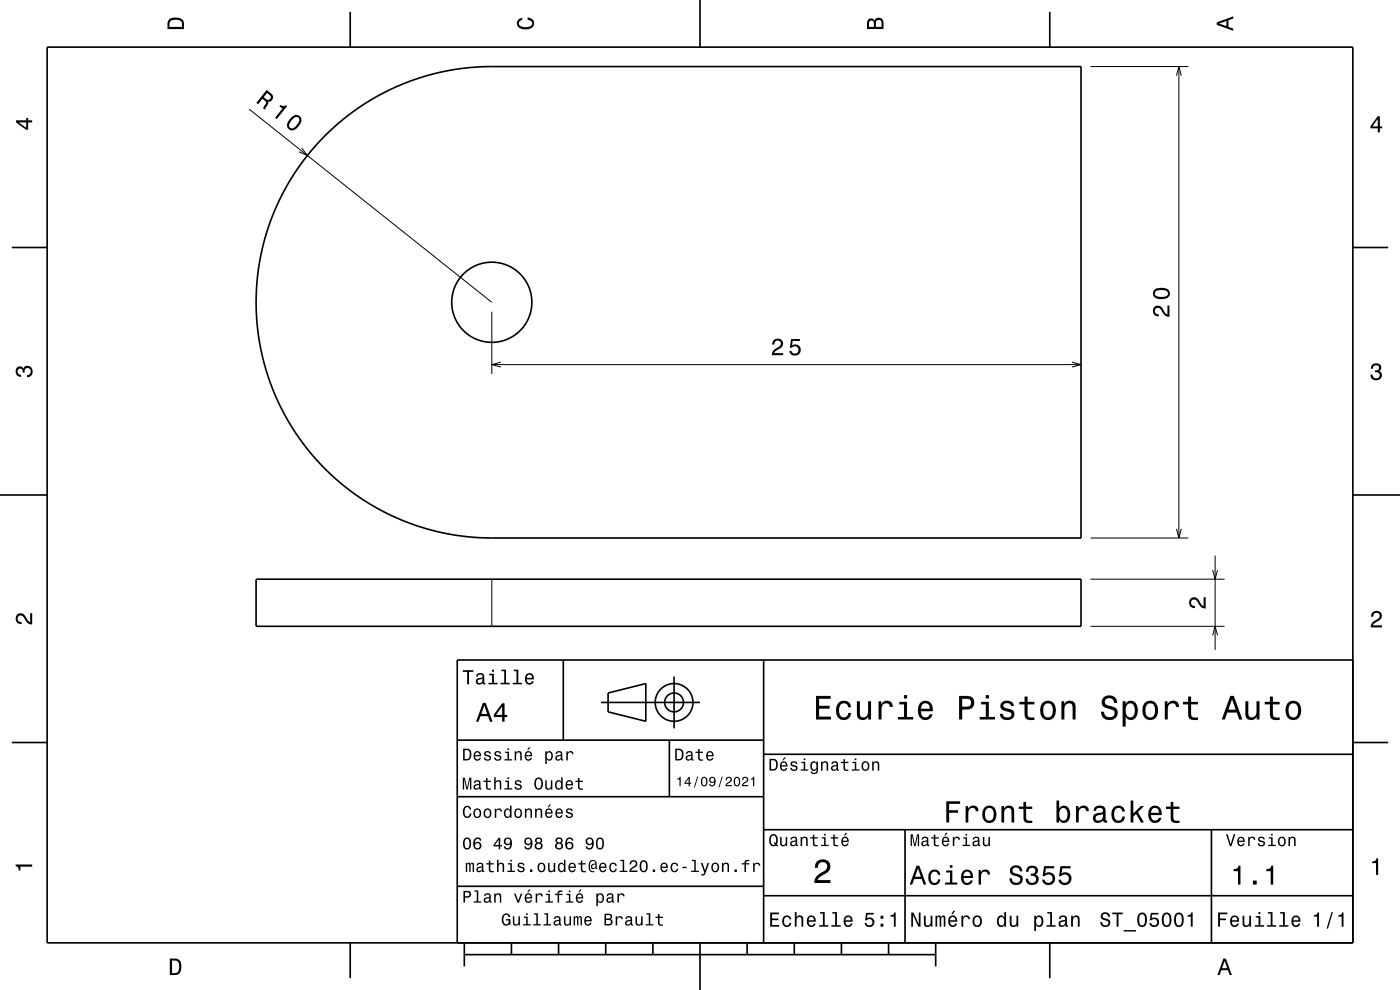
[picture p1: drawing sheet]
<svg xmlns="http://www.w3.org/2000/svg" width="297mm" height="210mm" viewBox="0 0 297 210" stroke-linecap="round" stroke-linejoin="round" font-family="sans-serif">
<g fill="none" stroke="#000" stroke-width=".21">
<path d="M231.3 14.1h20.8M249.6 16.1l.5-2 .5 2M250.1 14.1v100M52.8 23.1l51.5 41M64 31.4l1.2 1.6-1.8-.8M104.3 66.1v13.2M104.3 77.3h125M106.3 76.8l-2 .5 2 .6M227.4 76.8l1.9 .5-1.9 .6M231.3 114.1h20.8M249.6 112.2l.5 1.9 .5-1.9M257.8 117.9v20"/>
<path d="M104.3 122.9v10M231.3 132.9h28.5M231.3 122.9h28.5M257.3 120.9l.5 2 .5-2M257.3 134.8l.5-1.9 .5 1.9"/>
</g>
<g fill="none" stroke="#000" stroke-width=".35">
<path d="M10 10h277v190h-277zM74.3 2.5v7.5M148.5 0v10M222.7 2.5v7.5M69 28.8l3.1-2.9 3.4-2.6 3.6-2.3 3.9-2.1 4-1.7 4.2-1.3 4.2-1 4.2-.6 4.7-.2h125v100h-127l-5.3-.5-5.6-1.2-5.2-1.7-5.2-2.4-5-3-4.5-3.5-4.1-4-3.8-4.7-3-4.8-2.6-5.4-1.9-5.7-1.2-5.4-.5-6 .1-5.7 .9-6.2 1.5-5.5 2.3-5.8 2.7-4.9 3.3-4.7zM2.5 52.5h7.5M287 52.5h7.5M0 105h10M287 105h10M54.3 122.9h175v10h-175zM119.5 140v17M162 140v60"/>
<path d="M287 140h-190v60M2.5 157.5h7.5M97 157h65M127.5 149h21M129 147l8-2v8l-8-2zM142 157v12M143 143.5v11M287 157.5h7.5M97 169h65M162 176h125M162 160h125M192 176v24"/>
<path d="M257 176v24M97 188h65M162 190h125M74.3 200v7.5M98.5 202.5h100M98.5 200v5M108.5 200v2.5M118.5 200v2.5M128.5 200v2.5M138.5 200v2.5M148.5 200v10M158.5 200v2.5"/>
<path d="M168.5 200v2.5M178.5 200v2.5M188.5 200v2.5M198.5 200v5M222.7 200v7.5"/>
<circle cx="104.3" cy="64.1" r="8.5"/>
<circle cx="143" cy="149" r="2"/>
<circle cx="143" cy="149" r="4"/>
</g>
<g fill="#000">
<path d="M36 4a2.18 2.18 0 0 0-.5 2.2h3.5v-1.2a1.43 1.43 0 0 0-1.7-1.3zM36.3 4.4a2.15 2.15 0 0 1 2.2 .3l.1 1h-2.6v-1z" fill-rule="evenodd"/>
<path d="M109.9 4.2l.9-.4v.4a.7 .7 0 0 0-.7 .5 .7 .7 0 0 0 .3 .8 1.7 1.7 0 0 0 2.5-.5 .9 .9 0 0 0-1-.8v-.5a1.24 1.24 0 0 1 1.4 1.1 1.24 1.24 0 0 1-1 1.4 2.22 2.22 0 0 1-2.5-.7l-.2-.5z" fill-rule="evenodd"/>
<path d="M184.2 4.2l-.3 .7v1.3h3.5v-1.3a.98 .98 0 0 0-.7-1.1 .98 .98 0 0 0-1.2 .6 .84 .84 0 0 0-1.3-.2zM184.5 4.5a.54 .54 0 0 1 .6-.1 .54 .54 0 0 1 .3 .6v.7h-1zM185.9 4.4a.62 .62 0 0 1 .8-.1 .62 .62 0 0 1 .3 .6v.8h-1.2z" fill-rule="evenodd"/>
<path d="M258.1 4.7v.6l3.5 1.2v-.4l-1-.4v-1.4l1-.4v-.4zM258.6 5l1.6-.5v1z" fill-rule="evenodd"/>
<path d="M3.4 25.5v.5l2.1 1.5h.5v-1.5h.8v-.5h-.8v-.5h-.4v.5zM4 26h1.6v1.1z" fill-rule="evenodd"/>
<path d="M56.6 19.1l-2.2 2.7 .4 .3 .9-1.1a1.09 1.09 0 0 1 .7 .9l-.6 1 .4 .4 .7-1.4-.1-.3a.97 .97 0 0 0 1.1-.6 .97 .97 0 0 0-.4-1.2zM56.7 19.7a1.09 1.09 0 0 1 .7 1 .6 .6 0 0 1-.4 .5 .6 .6 0 0 1-.6-.2l-.5-.4z" fill-rule="evenodd"/>
<path d="M59.5 22.2l-.2 .3 .6 .5-1.5 2 .3 .3 2.2-2.8-.3-.2a.77 .77 0 0 1-1.1-.1zM62 24.7a2.28 2.28 0 0 0-1.1 2.3 1.14 1.14 0 0 0 1.9 .3 2.31 2.31 0 0 0 1.1-2.3 1.14 1.14 0 0 0-1.9-.3zM62.3 25.1l.3-.3a.63 .63 0 0 1 .7 .1 .63 .63 0 0 1 .2 .7 2.72 2.72 0 0 1-1.6 1.7l-.6-.5a2.17 2.17 0 0 1 1-1.7z" fill-rule="evenodd"/>
<path d="M292.3 24.7l-1.6 2.1v.4h1.6v.9h.4v-.9h.5v-.4h-.5v-2.1zM292.3 25.2v1.6h-1.1z" fill-rule="evenodd"/>
<path d="M164.1 72.1l-.3 1h.5a.71 .71 0 0 1 .5-.9 .71 .71 0 0 1 .8 .6 .71 .71 0 0 1-.5 .8 1.8 1.8 0 0 0-1.4 1.7h2.4v-.4h-1.9a2.22 2.22 0 0 1 1.5-1.1 1.13 1.13 0 0 0 .1-1.7 1.13 1.13 0 0 0-1.7 0zM167.8 71.9l-.3 1.9h.5a.8 .8 0 0 1 1.2-.3 .8 .8 0 0 1-.1 1.3 .8 .8 0 0 1-1.2-.4h-.5a1.21 1.21 0 0 0 1.6 1.1 1.21 1.21 0 0 0 .8-1.7 1.21 1.21 0 0 0-1.8-.5l.2-1h1.5v-.4z" fill-rule="evenodd"/>
<path d="M244.9 65.1a1.2 1.2 0 0 0-.2 1.4 1.2 1.2 0 0 0 1.1 .6v-.4a.7 .7 0 0 1-.8-.5 .7 .7 0 0 1 .5-.9 .7 .7 0 0 1 .9 .5 1.8 1.8 0 0 0 1.7 1.4v-2.4h-.4v1.9a1.69 1.69 0 0 1-1-1.1 1.14 1.14 0 0 0-1.8-.5zM245 61.4a1.13 1.13 0 0 0-.4 1.2 1.13 1.13 0 0 0 1 .8 2.28 2.28 0 0 0 2.5-.6 1.14 1.14 0 0 0-.9-1.7 2.86 2.86 0 0 0-2.2 .3zM245.1 61.9a2.37 2.37 0 0 1 2.6 0v.7a2.38 2.38 0 0 1-2.6 0z" fill-rule="evenodd"/>
<path d="M291.1 77.4a1.08 1.08 0 0 1 1.4-.2 1.08 1.08 0 0 1 .4 1.2l-.3 .3a1.06 1.06 0 0 1 .5 1.3 1.06 1.06 0 0 1-1.2 .7 1.1 1.1 0 0 1-1.2-1.2h.5a.71 .71 0 0 0 1 .8 .71 .71 0 0 0 .1-1.3h-.6v-.4a.61 .61 0 0 0 .8-.3 .61 .61 0 0 0-.2-.8 .61 .61 0 0 0-.9 .2l-.1 .5h-.5z" fill-rule="evenodd"/>
<path d="M3.6 78a.86 .86 0 0 1 1.4 .2 1.06 1.06 0 0 1 1.2-.6 1.06 1.06 0 0 1 .7 1.2 1.1 1.1 0 0 1-1.2 1.2v-.4a.71 .71 0 0 0 .8-1 .71 .71 0 0 0-1.3-.1v.6h-.4a.61 .61 0 0 0-.3-.8 .61 .61 0 0 0-.8 .2 .61 .61 0 0 0 .2 .8l.6 .2v.4a1.15 1.15 0 0 1-1.2-.6 1.15 1.15 0 0 1 .3-1.3z" fill-rule="evenodd"/>
<path d="M3.6 130.4a1.22 1.22 0 0 1 2 .7l.4 .6 .4 .3v-1.9h.4v2.4a1.8 1.8 0 0 1-1.7-1.4 .71 .71 0 0 0-.9-.5 .71 .71 0 0 0-.5 .8 .71 .71 0 0 0 .9 .5v.5a1.18 1.18 0 0 1-1.2-.7 1.18 1.18 0 0 1 .2-1.3z" fill-rule="evenodd"/>
<path d="M252.5 127a1.22 1.22 0 0 1 2.1 .7l.3 .6 .4 .3v-1.9h.5v2.4a1.81 1.81 0 0 1-1.8-1.4 .71 .71 0 0 0-.8-.5 .71 .71 0 0 0-.5 .8 .71 .71 0 0 0 .8 .5v.5a1.19 1.19 0 0 1-1.2-.6 1.19 1.19 0 0 1 .2-1.4z" fill-rule="evenodd"/>
<path d="M291.2 129.9a1.18 1.18 0 0 1 1.9 .3 1.18 1.18 0 0 1-1 1.7l-.5 .3-.3 .5h1.9v.4h-2.4a1.8 1.8 0 0 1 1.4-1.8 .71 .71 0 0 0 .5-.8 .71 .71 0 0 0-.9-.5 .71 .71 0 0 0-.5 .8h-.4z" fill-rule="evenodd"/>
<path d="M98.2 158.8v2.5h.9a1.37 1.37 0 0 0 .7-2.2 1.56 1.56 0 0 0-1.6-.3zM98.6 159.1a.98 .98 0 0 1 1.1 .7 .98 .98 0 0 1-.6 1.2h-.5zM100.7 159.6a1.04 1.04 0 0 0-.2 1.2 1.04 1.04 0 0 0 1 .5l.5-.5h-.3l-.4 .3a.54 .54 0 0 1-.5-.7h1.3a.83 .83 0 0 0-.4-.9 .83 .83 0 0 0-1 .1zM100.9 159.7l.2-.1a.47 .47 0 0 1 .5 .1 .47 .47 0 0 1 .1 .5h-.9zM102.9 159.5l-.2 .1a.69 .69 0 0 0 .9 .9l.2 .1a.43 .43 0 0 1-.4 .5 .43 .43 0 0 1-.4-.4h-.3a.74 .74 0 0 0 .9 .7 .74 .74 0 0 0 .5-1l-1-.4a.38 .38 0 0 1 .3-.5 .38 .38 0 0 1 .4 .4h.3a.78 .78 0 0 0-1.2-.4zM105.1 159.5l-.2 .1a.69 .69 0 0 0 .9 .9l.2 .1a.43 .43 0 0 1-.4 .5 .43 .43 0 0 1-.5-.4h-.3a.74 .74 0 0 0 .9 .7 .74 .74 0 0 0 .5-1l-.9-.4a.38 .38 0 0 1 .3-.5 .38 .38 0 0 1 .4 .4h.3a.77 .77 0 0 0-1.2-.4zM107.2 159.4v.3h.5v1.3h-.7v.3h1.6v-.3h-.6v-1.6zM107.7 158.7v.4h.3v-.4zM109.2 159.4v1.9h.3v-1.1a.45 .45 0 0 1 .4-.6 .45 .45 0 0 1 .5 .5v1.2h.3v-1.3a.63 .63 0 0 0-.5-.7 .63 .63 0 0 0-.7 .4v-.3zM112.2 158.5l-.4 .6h.3l.5-.6zM111.5 159.6a1.04 1.04 0 0 0-.2 1.2 1.04 1.04 0 0 0 1.1 .5l.5-.5h-.3l-.5 .3a.54 .54 0 0 1-.5-.7h1.3a.83 .83 0 0 0-.4-.9 .83 .83 0 0 0-1 .1zM111.8 159.7l.1-.1a.48 .48 0 0 1 .5 .1 .48 .48 0 0 1 .2 .5h-1zM115.7 159.4v2.7h.3v-1.1a.66 .66 0 0 0 .7 .4 .66 .66 0 0 0 .5-.6 .91 .91 0 0 0 0-1.1 .91 .91 0 0 0-1-.3l-.2 .3v-.3zM116.1 159.8a.45 .45 0 0 1 .5-.2 .45 .45 0 0 1 .3 .4 .65 .65 0 0 1 .1 .8 .65 .65 0 0 1-.7 .2 .98 .98 0 0 1-.2-1.2zM118.1 159.5l-.2 .4h.3a.39 .39 0 0 1 .4-.3 .39 .39 0 0 1 .3 .5h-.1a.65 .65 0 0 0-1 .4 .65 .65 0 0 0 .6 .9l.6-.3 .1 .2h.4v-.2l-.2-.1v-1.1a.72 .72 0 0 0-.5-.6 .72 .72 0 0 0-.7 .2zM118.2 160.6l.8-.3a.55 .55 0 0 1-.2 .7 .55 .55 0 0 1-.6 0zM120.1 159.4v1.9h.4v-1.1a.47 .47 0 0 1 .2-.6 .47 .47 0 0 1 .6 .2v.2h.4a.64 .64 0 0 0-.5-.7 .64 .64 0 0 0-.8 .4v-.3z" fill-rule="evenodd"/>
<path d="M98.2 142.2v.3h.9v2.7h.4v-2.7h.9v-.3zM101.3 143l-.3 .5h.4a.47 .47 0 0 1 .5-.4 .47 .47 0 0 1 .4 .6l-.2 .1a.84 .84 0 0 0-1 .2 .84 .84 0 0 0 0 1.1 .9 .9 0 0 0 1.3-.2l.1 .2 .5 .1v-.3l-.3-.1v-1.3a.87 .87 0 0 0-1.4-.5zM101.4 144.3l.9-.3a.66 .66 0 0 1-.1 .7 .66 .66 0 0 1-.8 .1zM103.8 142.9v.3h.6v1.6h-.8v.4h2v-.4h-.8v-1.9zM104.4 142.1v.4h.4v-.4zM106.4 142.1v.3h.6v2.4h-.8v.4h1.9v-.4h-.7v-2.7zM109 142.1v.3h.6v2.4h-.8v.4h1.9v-.4h-.7v-2.7zM111.6 143.1a1.32 1.32 0 0 0 .7 2.1 .9 .9 0 0 0 .9-.7h-.3l-.2 .3-.4 .1a.65 .65 0 0 1-.6-.8h1.6a1 1 0 0 0-.4-1.2 1 1 0 0 0-1.3 .2zM111.9 143.3a.57 .57 0 0 1 .7-.1 .57 .57 0 0 1 .3 .6h-1.2z" fill-rule="evenodd"/>
<path d="M102.4 149.1l-1.4 4h.5l.4-1.2h1.6l.4 1.2h.6l-1.5-4zM102.7 149.7l.7 1.7h-1.3zM106.5 149.2l-1.7 2.4v.5h1.7v1h.5v-1h.6v-.5h-.6v-2.4zM106.5 149.9v1.7h-1.3z" fill-rule="evenodd"/>
<path d="M143.2 158.8v2.5h.9a1.37 1.37 0 0 0 .7-2.2 1.56 1.56 0 0 0-1.6-.3zM143.6 159.1a.98 .98 0 0 1 1.1 .7 .98 .98 0 0 1-.6 1.2h-.5zM145.7 159.5l-.2 .4h.3a.39 .39 0 0 1 .5-.3 .39 .39 0 0 1 .3 .5h-.2a.65 .65 0 0 0-.9 .4 .65 .65 0 0 0 .5 .9l.7-.3v.2h.4v-.2l-.1-.1-.1-1.1a.73 .73 0 0 0-.4-.6 .73 .73 0 0 0-.8 .2zM145.8 160.6l.8-.3a.55 .55 0 0 1-.1 .7 .55 .55 0 0 1-.7 0zM148.1 158.9v.5h-.5v.3h.5v1.3a.75 .75 0 0 0 1 .4v-.3a.48 .48 0 0 1-.7-.3v-1.1h.7v-.3h-.7v-.5zM150 159.6a1.04 1.04 0 0 0-.2 1.2 1.04 1.04 0 0 0 1.1 .5l.5-.5h-.4l-.4 .3a.54 .54 0 0 1-.5-.7h1.3a.83 .83 0 0 0-.4-.9 .83 .83 0 0 0-1 .1zM150.3 159.7l.1-.1a.48 .48 0 0 1 .5 .1 .48 .48 0 0 1 .2 .5h-1z" fill-rule="evenodd"/>
<path d="M173.1 147.6v5h3.2v-.6h-2.5v-1.7h2.2v-.6h-2.2v-1.5h2.4v-.6zM177.8 149.2a2.59 2.59 0 0 0 .5 3.4 1.58 1.58 0 0 0 2.3-1.4h-.6a.95 .95 0 0 1-.9 1 .95 .95 0 0 1-1-.9 1.59 1.59 0 0 1 .9-2.1 .85 .85 0 0 1 .9 .8h.7a1.56 1.56 0 0 0-1.1-1.3 1.56 1.56 0 0 0-1.7 .5zM181.8 148.8v2.5a1.27 1.27 0 0 0 .9 1.4 1.27 1.27 0 0 0 1.5-.7v.6h.6v-3.8h-.6v2.2a.92 .92 0 0 1-.6 1.1 .92 .92 0 0 1-1.2-.4v-2.9zM186.4 148.8v3.8h.6v-2.2a.95 .95 0 0 1 .5-1.1 .95 .95 0 0 1 1.2 .3l.1 .4h.6a1.28 1.28 0 0 0-1-1.4 1.28 1.28 0 0 0-1.4 .8v-.6zM190.8 148.9v.5h1v2.7h-1.3v.5h3.2v-.5h-1.3v-3.2zM191.8 147.4v.8h.6v-.8zM195.1 149.2a2.62 2.62 0 0 0 .5 3.4 1.57 1.57 0 0 0 2.2-1.1h-.6l-.3 .5-.5 .2a1.08 1.08 0 0 1-1-1.3h2.5a1.66 1.66 0 0 0-.7-2 1.66 1.66 0 0 0-2.1 .3zM195.6 149.5a.94 .94 0 0 1 1.2-.2 .94 .94 0 0 1 .5 1h-1.9zM203.5 147.6v5h.6v-2.1h.8a1.47 1.47 0 0 0 1.8-1.2 1.47 1.47 0 0 0-1.5-1.7zM204.1 148.2a1.6 1.6 0 0 1 1.8 .5 .86 .86 0 0 1 0 .9 .86 .86 0 0 1-.9 .3h-.9zM208.1 148.9v.5h1v2.7h-1.3v.5h3.3v-.5h-1.3v-3.2zM209.1 147.4v.8h.7v-.8zM212.6 148.9a1.08 1.08 0 0 0-.3 1.2 1.08 1.08 0 0 0 1 .7l1.1 .4a.57 .57 0 0 1 .2 .6 .57 .57 0 0 1-.5 .4 .96 .96 0 0 1-1.4-.8h-.6a1.6 1.6 0 0 0 1.3 1.4 1.6 1.6 0 0 0 1.7-.8 1.13 1.13 0 0 0-1-1.6l-1.1-.3-.2-.4a.87 .87 0 0 1 .9-.5 .87 .87 0 0 1 .8 .6h.6a1.41 1.41 0 0 0-2.1-1.1zM217.4 147.8v1.1h-1.1v.5h1.1v2.6l.2 .4 .4 .3h1.4v-.5a.97 .97 0 0 1-1.4-.5v-2.3h1.4v-.5h-1.4v-1.1zM221.1 149.2a2.56 2.56 0 0 0 .5 3.4 1.72 1.72 0 0 0 1.8-.2 1.72 1.72 0 0 0 .6-1.7 1.7 1.7 0 0 0-.9-1.9 1.7 1.7 0 0 0-2 .4zM221.6 149.6a.96 .96 0 0 1 1-.4 .96 .96 0 0 1 .7 .8 1.59 1.59 0 0 1-1 2.2 1.19 1.19 0 0 1-1-1.5zM225.2 148.8v3.8h.6v-2.2a.97 .97 0 0 1 .5-1.1 .97 .97 0 0 1 1.1 .2l.1 .7v2.4h.7v-2.5a1.27 1.27 0 0 0-.9-1.4 1.27 1.27 0 0 0-1.5 .6v-.5zM234.1 147.9a1.38 1.38 0 0 0-.3 1.5 1.38 1.38 0 0 0 1.3 .9 1.25 1.25 0 0 1 1.4 .9 1.15 1.15 0 0 1-1.3 .9 1.15 1.15 0 0 1-1-1.1h-.7a1.8 1.8 0 0 0 1.7 1.8 1.8 1.8 0 0 0 1.9-1.6 1.46 1.46 0 0 0-1.5-1.4l-.6-.2a.83 .83 0 0 1-.5-1.1 .83 .83 0 0 1 1.2-.3l.5 .5 .1 .4h.7a1.67 1.67 0 0 0-1-1.6 1.67 1.67 0 0 0-1.9 .4zM238.2 148.8v5.3h.6v-2.1a1.32 1.32 0 0 0 1.4 .7 1.32 1.32 0 0 0 1.1-1.1 2.43 2.43 0 0 0-.8-2.8 1.21 1.21 0 0 0-1.7 .5v-.5zM239.1 149.6a.9 .9 0 0 1 .9-.4 .9 .9 0 0 1 .7 .8 1.61 1.61 0 0 1-.9 2.2 1.18 1.18 0 0 1-1-1.5zM242.8 149.2a2.56 2.56 0 0 0 .5 3.4 1.72 1.72 0 0 0 1.8-.2 1.72 1.72 0 0 0 .6-1.7 1.7 1.7 0 0 0-.9-1.9 1.7 1.7 0 0 0-2 .4zM243.3 149.6a.96 .96 0 0 1 1-.4 .96 .96 0 0 1 .7 .8 1.59 1.59 0 0 1-1 2.2 1.19 1.19 0 0 1-1-1.5zM247.1 148.8v3.8h.6v-2.2a.95 .95 0 0 1 .5-1.1 .95 .95 0 0 1 1.2 .3l.1 .4h.6a1.28 1.28 0 0 0-1-1.4 1.28 1.28 0 0 0-1.4 .8v-.6zM252 147.8v1.1h-1v.5h1l.1 2.6 .2 .4 .4 .3h1.4v-.5a.97 .97 0 0 1-1.4-.5v-2.3h1.4v-.5h-1.4v-1.1zM261 147.6l-1.8 5h.6l.6-1.4h2l.5 1.4h.7l-1.9-5zM261.4 148.3l.7 2.2h-1.5zM264.2 148.8v2.5a1.27 1.27 0 0 0 .9 1.4 1.27 1.27 0 0 0 1.5-.7v.6h.6v-3.8h-.6v2.2a.92 .92 0 0 1-.6 1.1 .92 .92 0 0 1-1.1-.4l-.1-2.9zM269.4 147.8v1.1h-1.1v.5h1.1v2.6l.2 .4 .4 .3 .7 .1 .8-.1v-.5a.97 .97 0 0 1-1.4-.5l-.1-2.3h1.5v-.5h-1.5v-1.1zM273.1 149.2a2.56 2.56 0 0 0 .6 3.4 1.72 1.72 0 0 0 1.8-.2 1.72 1.72 0 0 0 .6-1.7 1.7 1.7 0 0 0-.9-1.9 1.7 1.7 0 0 0-2.1 .4zM273.6 149.6a.96 .96 0 0 1 1-.4 .96 .96 0 0 1 .7 .8 1.59 1.59 0 0 1-.9 2.2 1.19 1.19 0 0 1-1.1-1.5z" fill-rule="evenodd"/>
<path d="M98.2 165v2.5h.3v-2.3l.4 2.3h.3l.5-2.3v2.3h.3v-2.5h-.5l-.4 2.2-.5-2.2zM100.7 165.6l-.2 .5h.3a.39 .39 0 0 1 .5-.4 .39 .39 0 0 1 .3 .6h-.2a.65 .65 0 0 0-.9 .4 .65 .65 0 0 0 .5 .8l.7-.3v.2l.4 .1v-.3h-.1l-.1-1.1a.73 .73 0 0 0-.4-.6 .73 .73 0 0 0-.8 .1zM100.8 166.7l.8-.2a.55 .55 0 0 1-.1 .6 .55 .55 0 0 1-.7 .1zM103.1 165v.6h-.5v.3h.5v1.3a.74 .74 0 0 0 1 .3v-.3a.49 .49 0 0 1-.7-.2v-1.1h.7v-.3h-.7v-.6zM104.8 164.9v2.6h.4v-1.1a.45 .45 0 0 1 .3-.7 .45 .45 0 0 1 .5 .6v1.2h.3v-1.3a.63 .63 0 0 0-.4-.7 .63 .63 0 0 0-.7 .3v-.9zM107.2 165.6v.3h.5v1.3h-.7v.3h1.6v-.3h-.6v-1.6zM107.7 164.9v.3h.3v-.3zM109.4 165.6l-.2 .2a.69 .69 0 0 0 .9 .9l.2 .1a.43 .43 0 0 1-.3 .5 .43 .43 0 0 1-.5-.4h-.3a.74 .74 0 0 0 .9 .7 .74 .74 0 0 0 .5-1.1l-1-.3a.38 .38 0 0 1 .3-.5 .38 .38 0 0 1 .4 .4l.4-.1a.78 .78 0 0 0-1.3-.4zM113.6 165.2a1.45 1.45 0 0 0 .7 2.3 1.45 1.45 0 0 0 .6-2.3 .84 .84 0 0 0-1.3 0zM114 165.3l.3-.1a1.18 1.18 0 0 1 0 2 1.21 1.21 0 0 1-.3-1.9zM115.7 165.5v1.3a.63 .63 0 0 0 .4 .7 .63 .63 0 0 0 .8-.3v.3h.3v-2h-.3v1.2a.46 .46 0 0 1-.3 .5 .46 .46 0 0 1-.6-.2v-1.5zM117.9 165.7a1.07 1.07 0 0 0-.1 1.1 1.07 1.07 0 0 0 .9 .7l.3-.3v.3h.4v-2.6h-.4v.9a.64 .64 0 0 0-1.1-.1zM118.2 165.9a.44 .44 0 0 1 .5-.1 .44 .44 0 0 1 .3 .4 .65 .65 0 0 1 0 .7 .65 .65 0 0 1-.7 .3 .98 .98 0 0 1-.1-1.3zM120.2 165.7a1.04 1.04 0 0 0-.2 1.2 1.04 1.04 0 0 0 1 .6l.5-.6h-.3l-.4 .4a.54 .54 0 0 1-.5-.7h1.3a.83 .83 0 0 0-.4-1 .83 .83 0 0 0-1 .1zM120.4 165.9l.2-.1a.48 .48 0 0 1 .5 .1 .48 .48 0 0 1 .1 .4h-.9zM122.6 165v.6h-.5v.3h.5v1.3a.75 .75 0 0 0 1.1 .3v-.3l-.7-.1-.1-.3v-.9h.8v-.3h-.8v-.6z" fill-rule="evenodd"/>
<path d="M98.4 178a1.44 1.44 0 0 0 .7 2.2 1.45 1.45 0 0 0 .6-2.2 .79 .79 0 0 0-1.3 0zM98.8 178h.5a1.69 1.69 0 0 1 0 1.9h-.5a1.71 1.71 0 0 1 0-1.9zM100.8 177.8a1.72 1.72 0 0 0 .1 2.3 .83 .83 0 0 0 1.1-.2 .83 .83 0 0 0-.1-1.1 .83 .83 0 0 0-1.2 0 .74 .74 0 0 1 .6-.9l.3 .1 .2 .3h.3a.8 .8 0 0 0-.5-.6 .8 .8 0 0 0-.8 .1zM100.7 179.4a.55 .55 0 0 1 1.1 0 .55 .55 0 0 1-1.1 0zM105.8 177.7l-1.1 1.5v.3h1.1v.7h.3v-.7h.4v-.3h-.4v-1.5zM105.8 178.1v1.1h-.8zM107.1 177.9a.82 .82 0 0 0 0 1.2 .82 .82 0 0 0 1.2-.1 .73 .73 0 0 1-.6 .9l-.3-.1-.2-.3h-.3a.88 .88 0 0 0 1 .7 .88 .88 0 0 0 .7-1.1 1.01 1.01 0 0 0-.2-1.2 1.01 1.01 0 0 0-1.3 0zM107.2 178.5a.55 .55 0 0 1 1.1 0 .55 .55 0 0 1-1.1 0zM111.4 177.9a.82 .82 0 0 0 0 1.2 .82 .82 0 0 0 1.2-.1 .73 .73 0 0 1-.6 .9l-.3-.1-.1-.3h-.4a.88 .88 0 0 0 1.1 .7 .88 .88 0 0 0 .6-1.1 1.01 1.01 0 0 0-.2-1.2 1.01 1.01 0 0 0-1.3 0zM111.6 178.5a.53 .53 0 0 1 1 0 .53 .53 0 0 1-1 0zM113.7 177.8l-.2 .2a.57 .57 0 0 0 .3 .8 .78 .78 0 0 0-.1 1.2 .78 .78 0 0 0 1.1 0 .78 .78 0 0 0-.1-1.2 .68 .68 0 0 0 .2-1 .68 .68 0 0 0-1-.1zM113.7 179.5a.55 .55 0 0 1 1.1 0 .55 .55 0 0 1-1.1 0zM113.8 178.3a.45 .45 0 0 1 .9 0 .45 .45 0 0 1-.9 0zM118 177.8l-.1 .2a.57 .57 0 0 0 .3 .8 .78 .78 0 0 0-.2 1.2 .78 .78 0 0 0 1.2 0 .78 .78 0 0 0-.2-1.2 .68 .68 0 0 0 .3-1 .68 .68 0 0 0-1-.1zM118.1 179.5a.51 .51 0 0 1 1 0 .51 .51 0 0 1-1 0zM118.2 178.3a.42 .42 0 0 1 .8 0 .42 .42 0 0 1-.8 0zM120.3 177.8a1.72 1.72 0 0 0 .1 2.3 .83 .83 0 0 0 1.1-.2 .83 .83 0 0 0-.1-1.1 .83 .83 0 0 0-1.1 0 .74 .74 0 0 1 .6-.9l.3 .1 .1 .3h.3a.8 .8 0 0 0-.5-.6 .8 .8 0 0 0-.8 .1zM120.2 179.4a.55 .55 0 0 1 1.1 0 .55 .55 0 0 1-1.1 0zM124.5 177.9a.82 .82 0 0 0-.1 1.2 .82 .82 0 0 0 1.2-.1 .73 .73 0 0 1-.6 .9l-.3-.1-.1-.3h-.4a.88 .88 0 0 0 1.1 .7 .88 .88 0 0 0 .7-1.1 1.01 1.01 0 0 0-.3-1.2 1.01 1.01 0 0 0-1.2 0zM124.6 178.5a.53 .53 0 0 1 1 0 .53 .53 0 0 1-1 0zM126.6 178a1.44 1.44 0 0 0 .7 2.2 1.45 1.45 0 0 0 .6-2.2 .79 .79 0 0 0-1.3 0zM127 178h.5a1.71 1.71 0 0 1 0 1.9h-.5a1.69 1.69 0 0 1 0-1.9z" fill-rule="evenodd"/>
<path d="M98.4 171.2a1.45 1.45 0 0 0 .7 2.3 .94 .94 0 0 0 .9-1h-.3a.59 .59 0 0 1-.8 .7 1.31 1.31 0 0 1 .2-2l.3 .1 .2 .4h.4a.85 .85 0 0 0-.6-.8 .85 .85 0 0 0-1 .3zM100.6 171.7a1.04 1.04 0 0 0-.1 1.3 1.04 1.04 0 0 0 1.1 .5 1.04 1.04 0 0 0 .5-1.3 1.04 1.04 0 0 0-1.2-.7zM100.9 171.9a.48 .48 0 0 1 .5-.1 .48 .48 0 0 1 .3 .4 .66 .66 0 0 1 0 .7 .66 .66 0 0 1-.7 .3 .98 .98 0 0 1-.1-1.3zM102.8 171.7a1.04 1.04 0 0 0-.2 1.3 1.04 1.04 0 0 0 1.2 .5 1.04 1.04 0 0 0 .5-1.3 1.04 1.04 0 0 0-1.2-.7zM103 171.9a.48 .48 0 0 1 .5-.1 .48 .48 0 0 1 .4 .4 .66 .66 0 0 1 0 .7 .66 .66 0 0 1-.7 .3 .97 .97 0 0 1-.2-1.3zM105 171.5v2h.3v-1.1a.47 .47 0 0 1 .2-.6 .47 .47 0 0 1 .6 .2l.1 .1h.3a.64 .64 0 0 0-.5-.6 .64 .64 0 0 0-.7 .4v-.4zM107.1 171.7a1.06 1.06 0 0 0-.2 1.2 1.06 1.06 0 0 0 .9 .6l.4-.3v.3h.3v-2.6h-.3v.9a.63 .63 0 0 0-1.1-.1zM107.4 171.9a.44 .44 0 0 1 .4-.1 .44 .44 0 0 1 .4 .4 .65 .65 0 0 1 0 .7 .65 .65 0 0 1-.7 .3l-.2-.4zM109.3 171.7a1.04 1.04 0 0 0-.1 1.3 1.04 1.04 0 0 0 1.1 .5 1.04 1.04 0 0 0 .5-1.3 1.04 1.04 0 0 0-1.2-.7zM109.5 171.9a.48 .48 0 0 1 .6-.1 .48 .48 0 0 1 .3 .4 .66 .66 0 0 1 0 .7 .66 .66 0 0 1-.7 .3 .98 .98 0 0 1-.2-1.3zM111.4 171.5v2h.3v-1.1a.45 .45 0 0 1 .3-.7 .45 .45 0 0 1 .5 .6v1.2h.4v-1.3a.63 .63 0 0 0-.5-.7 .63 .63 0 0 0-.7 .3v-.3zM113.5 171.5v2h.3v-1.1a.45 .45 0 0 1 .3-.6 .45 .45 0 0 1 .6 .2v1.5h.3v-1.3a.63 .63 0 0 0-.4-.7 .63 .63 0 0 0-.8 .3v-.3zM116.5 170.7l-.3 .6h.2l.5-.6zM115.9 171.7a1.04 1.04 0 0 0-.2 1.2 1.04 1.04 0 0 0 1 .6l.5-.6h-.3l-.4 .4a.54 .54 0 0 1-.5-.7h1.2a.83 .83 0 0 0-.3-1 .83 .83 0 0 0-1 .1zM116.1 171.9l.2-.1a.47 .47 0 0 1 .4 .1 .47 .47 0 0 1 .2 .4h-.9zM118 171.7a1.04 1.04 0 0 0-.2 1.2 1.04 1.04 0 0 0 1.1 .6l.5-.6h-.3l-.5 .4a.53 .53 0 0 1-.5-.7h1.3a.83 .83 0 0 0-.3-1 .83 .83 0 0 0-1.1 .1zM118.3 171.9l.1-.1a.47 .47 0 0 1 .5 .1 .47 .47 0 0 1 .2 .4h-1zM120.2 171.6l-.1 .2a.69 .69 0 0 0 .8 .9l.3 .1a.43 .43 0 0 1-.4 .5 .43 .43 0 0 1-.5-.4h-.3a.74 .74 0 0 0 .9 .7 .74 .74 0 0 0 .5-1.1l-1-.3a.38 .38 0 0 1 .3-.5 .38 .38 0 0 1 .5 .3h.3a.77 .77 0 0 0-1.3-.4z" fill-rule="evenodd"/>
<path d="M143.7 165.1v.3h.4v1.4h.3v-2zM146.1 164.8l-.9 1.2v.3h.9v.5h.2v-.5h.3v-.3h-.3v-1.2zM146.1 165.2v.8h-.6zM147.9 164.7l-.7 2.3h.2l.7-2.3zM148.9 165a1.15 1.15 0 0 0 .5 1.8 1.16 1.16 0 0 0 .5-1.8 .63 .63 0 0 0-1 0zM149.2 165.1l.2-.1a.98 .98 0 0 1 0 1.6l-.2-.1-.2-.3v-.7zM150.6 165a.66 .66 0 0 0 0 .9 .66 .66 0 0 0 .9 0 .58 .58 0 0 1-.4 .7l-.3-.1-.1-.2h-.3a.7 .7 0 0 0 .9 .5 .7 .7 0 0 0 .5-.8 .81 .81 0 0 0-.2-1 .81 .81 0 0 0-1 0zM150.7 165.4a.45 .45 0 0 1 .9 0 .45 .45 0 0 1-.9 0zM153.1 164.7l-.7 2.3h.2l.7-2.3zM154.1 164.9l-.2 .6h.3a.4 .4 0 0 1 .3-.5 .4 .4 0 0 1 .5 .3 .4 .4 0 0 1-.3 .5l-.2 .1a.93 .93 0 0 0-.6 .9h1.4v-.3h-1.1l.5-.4a.67 .67 0 0 0 .5-1 .67 .67 0 0 0-1.1-.2zM155.8 165a1.15 1.15 0 0 0 .5 1.8 1.16 1.16 0 0 0 .5-1.8 .63 .63 0 0 0-1 0zM156.1 165.1l.2-.1a.98 .98 0 0 1 0 1.6l-.2-.1-.2-.3v-.7zM157.6 164.9l-.2 .6h.3a.4 .4 0 0 1 .3-.5 .4 .4 0 0 1 .5 .3 .4 .4 0 0 1-.3 .5l-.2 .1a.94 .94 0 0 0-.6 .9h1.3v-.3h-1l.4-.4a.67 .67 0 0 0 .6-1 .67 .67 0 0 0-1.1-.2zM159.3 165.1v.3h.5v1.4h.2v-2z" fill-rule="evenodd"/>
<path d="M163.2 161v2.5h.9a1.37 1.37 0 0 0 .7-2.2 1.58 1.58 0 0 0-1.6-.3zM163.6 161.3a.98 .98 0 0 1 1.1 .7 .98 .98 0 0 1-.6 1.2h-.5zM166.4 160.7l-.4 .6h.2l.5-.6zM165.7 161.7a1.04 1.04 0 0 0-.2 1.2 1.04 1.04 0 0 0 1 .6l.5-.6h-.3l-.4 .4a.54 .54 0 0 1-.5-.7h1.3a.83 .83 0 0 0-.4-1 .83 .83 0 0 0-1 .1zM165.9 161.9l.2-.1a.48 .48 0 0 1 .5 .1 .48 .48 0 0 1 .1 .4h-.9zM167.9 161.6l-.2 .2a.68 .68 0 0 0 .9 .9l.2 .1a.43 .43 0 0 1-.4 .5 .43 .43 0 0 1-.4-.4h-.3a.74 .74 0 0 0 .9 .7 .74 .74 0 0 0 .5-1.1l-1-.3a.38 .38 0 0 1 .3-.5 .38 .38 0 0 1 .4 .4l.3-.1a.78 .78 0 0 0-1.2-.4zM170 161.6v.3h.5v1.3h-.7v.3h1.7v-.3h-.7v-1.6zM170.5 160.9v.3h.3v-.3zM172.1 161.7a1.06 1.06 0 0 0-.2 1.2 1.06 1.06 0 0 0 .9 .6l.4-.3a.52 .52 0 0 1-.2 .7 .52 .52 0 0 1-.7-.3h-.3a.78 .78 0 0 0 .9 .6 .78 .78 0 0 0 .6-.8v-1.9h-.3v.4l-.2-.3a.64 .64 0 0 0-.9 .1zM172.4 161.9a.45 .45 0 0 1 .4-.1 .45 .45 0 0 1 .4 .4 .65 .65 0 0 1 0 .7 .65 .65 0 0 1-.7 .3l-.2-.4zM174.2 161.5v2h.3v-1.1a.45 .45 0 0 1 .3-.6 .45 .45 0 0 1 .5 .2l.1 1.5h.3v-1.3a.63 .63 0 0 0-.5-.7 .63 .63 0 0 0-.7 .3v-.3zM176.6 161.6l-.2 .5h.3a.39 .39 0 0 1 .4-.4 .39 .39 0 0 1 .3 .6h-.1a.65 .65 0 0 0-1 .4 .65 .65 0 0 0 .6 .8l.6-.3 .1 .2 .4 .1-.2-.4v-1a.73 .73 0 0 0-1.2-.5zM176.7 162.7l.8-.2a.55 .55 0 0 1-.2 .6 .55 .55 0 0 1-.6 .1zM178.9 161v.6h-.5v.3h.5l.1 1.3a.75 .75 0 0 0 1 .3v-.3a.48 .48 0 0 1-.7-.2v-1.1h.7v-.3h-.7v-.6zM180.8 161.6v.3h.5v1.3h-.6v.3h1.6v-.3h-.6v-1.6zM181.3 160.9v.3h.4v-.3zM183 161.7a1.04 1.04 0 0 0-.2 1.3 1.04 1.04 0 0 0 1.2 .5 1.04 1.04 0 0 0 .4-1.3 1.04 1.04 0 0 0-1.2-.7zM183.2 161.9a.48 .48 0 0 1 .5-.1 .48 .48 0 0 1 .4 .4 .66 .66 0 0 1 0 .7 .66 .66 0 0 1-.7 .3 .98 .98 0 0 1-.2-1.3zM185 161.5v2h.3v-1.1a.45 .45 0 0 1 .3-.6 .45 .45 0 0 1 .6 .2v1.5h.3v-1.3a.63 .63 0 0 0-.4-.7 .63 .63 0 0 0-.8 .3v-.3z" fill-rule="evenodd"/>
<path d="M163.4 177.2a1.45 1.45 0 0 0 .7 2.3l.5-.2 .3 .3 .2-.2-.3-.3a1.53 1.53 0 0 0-.5-2.2l-.6 .1zM163.8 177.3l.3-.1a1.21 1.21 0 0 1 .5 1.7l-.3-.3-.2 .2 .3 .3a.45 .45 0 0 1-.7-.1 1.62 1.62 0 0 1 .1-1.7zM165.5 177.5v1.3a.63 .63 0 0 0 .4 .7 .63 .63 0 0 0 .8-.3v.3h.3v-2h-.3v1.2a.46 .46 0 0 1-.3 .5 .46 .46 0 0 1-.6-.2v-1.5zM167.9 177.6l-.2 .5h.3a.39 .39 0 0 1 .5-.4 .39 .39 0 0 1 .2 .6h-.1a.65 .65 0 0 0-.9 .4 .65 .65 0 0 0 .5 .8l.6-.3 .1 .2 .4 .1v-.3h-.2v-1.1a.73 .73 0 0 0-1.2-.5zM168 178.7l.8-.2a.55 .55 0 0 1-.2 .6 .55 .55 0 0 1-.6 .1zM169.8 177.5v2h.4v-1.1a.45 .45 0 0 1 .2-.6 .45 .45 0 0 1 .6 .2v1.5h.3v-1.3a.63 .63 0 0 0-.4-.7 .63 .63 0 0 0-.8 .3v-.3zM172.4 177v.6h-.5v.3h.5l.1 1.3a.75 .75 0 0 0 1 .3v-.3a.49 .49 0 0 1-.7-.2v-1.1h.7v-.3h-.7v-.6zM174.3 177.6v.3h.5v1.3h-.6v.3h1.6v-.3h-.6v-1.6zM174.8 176.9v.3h.4v-.3zM176.8 177v.6h-.6v.3h.6v1.3a.74 .74 0 0 0 1 .3v-.3a.49 .49 0 0 1-.7-.2v-1.1h.7v-.3h-.7v-.6zM179.4 176.7l-.4 .6h.2l.5-.6zM178.7 177.7a1.04 1.04 0 0 0-.2 1.2 1.04 1.04 0 0 0 1 .6l.5-.6h-.3l-.4 .4a.54 .54 0 0 1-.5-.7h1.3a.83 .83 0 0 0-.4-1 .83 .83 0 0 0-1 .1zM178.9 177.9l.2-.1a.48 .48 0 0 1 .5 .1 .48 .48 0 0 1 .1 .4h-.9z" fill-rule="evenodd"/>
<path d="M193.2 177v2.5h.3v-2.3l.4 2.3h.3l.5-2.3v2.3h.3v-2.5h-.5l-.4 2.2-.5-2.2zM195.7 177.6l-.2 .5h.3a.39 .39 0 0 1 .5-.4 .39 .39 0 0 1 .3 .6h-.2a.65 .65 0 0 0-.9 .4 .65 .65 0 0 0 .5 .8l.7-.3v.2l.4 .1v-.3h-.1l-.1-1.1a.73 .73 0 0 0-1.2-.5zM195.8 178.7l.8-.2a.55 .55 0 0 1-.1 .6 .55 .55 0 0 1-.7 .1zM198.1 177v.6h-.5v.3h.5v1.3a.74 .74 0 0 0 1 .3v-.3a.49 .49 0 0 1-.7-.2v-1.1h.7v-.3h-.7v-.6zM200.7 176.7l-.4 .6h.3l.5-.6zM200 177.7a1.04 1.04 0 0 0-.2 1.2 1.04 1.04 0 0 0 1.1 .6l.5-.6h-.4l-.4 .4a.54 .54 0 0 1-.5-.7h1.3a.83 .83 0 0 0-.4-1 .83 .83 0 0 0-1 .1zM200.3 177.9l.1-.1a.48 .48 0 0 1 .5 .1 .48 .48 0 0 1 .2 .4h-1zM202.1 177.5v2h.3v-1.1a.47 .47 0 0 1 .3-.6 .47 .47 0 0 1 .6 .2v.1h.3a.64 .64 0 0 0-.4-.6 .64 .64 0 0 0-.8 .4v-.4zM204.3 177.6v.3h.5v1.3h-.6v.3h1.6v-.3h-.6v-1.6zM204.8 176.9v.3h.4v-.3zM206.6 177.6l-.2 .5h.3a.39 .39 0 0 1 .4-.4 .39 .39 0 0 1 .3 .6h-.1a.65 .65 0 0 0-1 .4 .65 .65 0 0 0 .6 .8l.6-.3 .1 .2 .4 .1v-.3h-.2v-1.1a.72 .72 0 0 0-.5-.6 .72 .72 0 0 0-.7 .1zM206.7 178.7l.8-.2a.55 .55 0 0 1-.2 .6 .55 .55 0 0 1-.6 .1zM208.5 177.5v1.3a.63 .63 0 0 0 .5 .7 .63 .63 0 0 0 .7-.3v.3h.3v-2h-.3v1.2a.46 .46 0 0 1-.3 .5 .46 .46 0 0 1-.6-.2v-1.5z" fill-rule="evenodd"/>
<path d="M200.8 170v4.5h.6v-2.1h1.8v-.5h-1.8v-1.4h2.3v-.5zM204.9 171v3.5h.5v-2a.85 .85 0 0 1 .5-1 .85 .85 0 0 1 1.1 .3v.3h.6a1.15 1.15 0 0 0-.9-1.2 1.15 1.15 0 0 0-1.3 .7v-.6zM208.8 171.4a1.96 1.96 0 0 0 1.1 3.2 1.95 1.95 0 0 0 1.6-1.6 1.95 1.95 0 0 0-1-2l-.6-.1-.6 .1zM209.2 171.7a.86 .86 0 0 1 .9-.3 .86 .86 0 0 1 .6 .7 1.43 1.43 0 0 1-.8 2 1.51 1.51 0 0 1-.7-2.4zM212.4 171v3.5h.6v-2a.82 .82 0 0 1 .5-1 .82 .82 0 0 1 1 .4l.1 2.6h.6v-2.3a1.14 1.14 0 0 0-.8-1.3 1.14 1.14 0 0 0-1.4 .6v-.5zM217.1 170.1v1h-1v.5h1l.1 2.3 .1 .4 .4 .2 1.3 .1v-.5a.87 .87 0 0 1-1.3-.5v-2h1.3v-.5h-1.3v-1zM224.1 169.8v4.7h.6v-.6a1.19 1.19 0 0 0 1.3 .7 1.19 1.19 0 0 0 .9-1.1 1.93 1.93 0 0 0-1.2-2.6l-.6 .1-.4 .5v-1.7zM224.9 171.7a.81 .81 0 0 1 .9-.3 .81 .81 0 0 1 .6 .7 1.45 1.45 0 0 1-.8 2 1.52 1.52 0 0 1-.7-2.4zM228.3 171v3.5h.5v-2a.85 .85 0 0 1 .5-1 .85 .85 0 0 1 1.1 .3v.3h.6a1.15 1.15 0 0 0-.9-1.2 1.15 1.15 0 0 0-1.3 .7v-.6zM232.3 171.2l-.2 .3-.1 .5h.5a.71 .71 0 0 1 .9-.7 .71 .71 0 0 1 .5 1l-.3 .1a1.46 1.46 0 0 0-1.7 1.2 .93 .93 0 0 0 1 1l.6-.2 .5-.4 .2 .4 .7 .1v-.5h-.3l-.1-2.1a1.31 1.31 0 0 0-2.2-.7zM232.6 173.1l1.4-.4a.99 .99 0 0 1-.3 1.1 .99 .99 0 0 1-1.1 .1l-.2-.4zM236.2 171.4a1.96 1.96 0 0 0 1 3.2 1.36 1.36 0 0 0 1.5-1.4h-.6a.86 .86 0 0 1-.8 .9 .86 .86 0 0 1-.9-.8 1.43 1.43 0 0 1 .9-1.9 .77 .77 0 0 1 .8 .7h.6a1.41 1.41 0 0 0-1-1.2 1.41 1.41 0 0 0-1.5 .5zM239.9 169.8v4.7h.5v-1.3l.6-.5 1 1.8h.7l-1.3-2.2 1.3-1.3h-.7l-1.6 1.6v-2.8zM244 171.4a1.98 1.98 0 0 0 1 3.2 1.36 1.36 0 0 0 1.4-1.1h-.6l-.3 .4-.4 .2a.97 .97 0 0 1-.9-1.2h2.3a1.5 1.5 0 0 0-.7-1.8 1.5 1.5 0 0 0-1.8 .3zM244.4 171.6a.85 .85 0 0 1 1-.1 .85 .85 0 0 1 .5 .9h-1.7zM248.3 170.1v1h-.9v.5h.9l.1 2.3 .2 .4 .3 .2 1.3 .1v-.5a.87 .87 0 0 1-1.3-.5v-2h1.3v-.5h-1.3v-1z" fill-rule="evenodd"/>
<path d="M260.1 177l.8 2.5h.4l.8-2.5h-.4l-.6 2.1-.7-2.1zM262.7 177.7a1.04 1.04 0 0 0-.2 1.2 1.04 1.04 0 0 0 1 .6l.5-.6h-.3l-.4 .4a.54 .54 0 0 1-.5-.7h1.3a.83 .83 0 0 0-.4-1 .83 .83 0 0 0-1 .1zM262.9 177.9l.2-.1a.48 .48 0 0 1 .5 .1 .48 .48 0 0 1 .1 .4h-.9zM264.8 177.5v2h.3v-1.1a.47 .47 0 0 1 .3-.6 .47 .47 0 0 1 .6 .2v.1h.3a.64 .64 0 0 0-.5-.6 .64 .64 0 0 0-.7 .4v-.4zM267 177.6l-.1 .2a.69 .69 0 0 0 .9 .9l.2 .1a.43 .43 0 0 1-.4 .5 .43 .43 0 0 1-.5-.4h-.3a.74 .74 0 0 0 .9 .7 .74 .74 0 0 0 .5-1.1l-.9-.3a.38 .38 0 0 1 .3-.5 .38 .38 0 0 1 .4 .4l.3-.1a.78 .78 0 0 0-1.3-.4zM269.2 177.6v.3h.5v1.3h-.7v.3h1.6v-.3h-.6v-1.6zM269.7 176.9v.3h.3v-.3zM271.3 177.7a1.04 1.04 0 0 0-.1 1.3 1.04 1.04 0 0 0 1.1 .5 1.04 1.04 0 0 0 .5-1.3 1.04 1.04 0 0 0-1.2-.7zM271.5 177.9a.48 .48 0 0 1 .6-.1 .48 .48 0 0 1 .3 .4 .67 .67 0 0 1 0 .7 .67 .67 0 0 1-.7 .3 .98 .98 0 0 1-.2-1.3zM273.3 177.5v2h.4v-1.1a.45 .45 0 0 1 .3-.7 .45 .45 0 0 1 .5 .6v1.2h.4v-1.3a.63 .63 0 0 0-.5-.7 .63 .63 0 0 0-.7 .3v-.3z" fill-rule="evenodd"/>
<path d="M3.3 183.4h3.5v.4h-2.5v.9h-.3a.77 .77 0 0 0-.7-1z" fill-rule="evenodd"/>
<path d="M98.3 189v2.5h.4v-1.1a.96 .96 0 0 0 1.2-.7 .67 .67 0 0 0-.7-.7zM98.7 189.3h.4a.43 .43 0 0 1 .5 .4 .43 .43 0 0 1-.5 .4h-.4zM100.6 188.9v.3h.5v2h-.6v.3h1.6v-.3h-.6v-2.3zM102.9 189.6l-.2 .5h.3a.39 .39 0 0 1 .5-.4 .39 .39 0 0 1 .2 .6h-.1a.65 .65 0 0 0-.9 .4 .65 .65 0 0 0 .5 .8l.6-.3 .1 .2 .4 .1v-.3h-.2v-1.1a.73 .73 0 0 0-1.2-.5zM103 190.7l.8-.2a.55 .55 0 0 1-.2 .6 .55 .55 0 0 1-.6 .1zM104.8 189.5v2h.4v-1.1a.45 .45 0 0 1 .2-.6 .45 .45 0 0 1 .6 .2v1.5h.3v-1.3a.63 .63 0 0 0-.4-.7 .63 .63 0 0 0-.8 .3v-.3zM109 189.5l.8 2h.3l.7-2h-.3l-.6 1.6-.5-1.6zM112.2 188.7l-.4 .6h.3l.5-.6zM111.5 189.7a1.04 1.04 0 0 0-.2 1.2 1.04 1.04 0 0 0 1.1 .6l.5-.6h-.3l-.5 .4a.54 .54 0 0 1-.5-.7h1.3a.83 .83 0 0 0-.4-1 .83 .83 0 0 0-1 .1zM111.8 189.9l.1-.1a.48 .48 0 0 1 .5 .1 .48 .48 0 0 1 .2 .4h-1zM113.6 189.5v2h.4v-1.1a.47 .47 0 0 1 .2-.6 .47 .47 0 0 1 .6 .2v.1h.4a.64 .64 0 0 0-.5-.6 .64 .64 0 0 0-.8 .4v-.4zM115.8 189.6v.3h.5v1.3h-.6v.3h1.6v-.3h-.6v-1.6zM116.3 188.9v.3h.4v-.3zM117.7 189.6v.3h.6v1.6h.3v-1.6h.7v-.3h-.7v-.3l.7-.1v-.3a.68 .68 0 0 0-.7 0 .68 .68 0 0 0-.3 .7zM120.2 189.6v.3h.5v1.3h-.7v.3h1.6v-.3h-.6v-1.6zM120.7 188.9v.3h.3v-.3zM123 188.7l-.3 .6h.2l.5-.6zM122.4 189.7a1.04 1.04 0 0 0-.2 1.2 1.04 1.04 0 0 0 1 .6l.5-.6h-.3l-.4 .4a.54 .54 0 0 1-.5-.7h1.2a.83 .83 0 0 0-.3-1 .83 .83 0 0 0-1 .1zM122.6 189.9l.2-.1a.48 .48 0 0 1 .5 .1 .48 .48 0 0 1 .1 .4h-.9zM126.5 189.5v2.7h.3v-1a.66 .66 0 0 0 .7 .3 .66 .66 0 0 0 .6-.6 .91 .91 0 0 0 0-1 .91 .91 0 0 0-1-.3l-.3 .2v-.3zM127 189.9a.45 .45 0 0 1 .5-.1 .45 .45 0 0 1 .3 .4v.3a.6 .6 0 0 1-.5 .8 .85 .85 0 0 1-.3-1.4zM128.9 189.6l-.2 .5h.3a.39 .39 0 0 1 .5-.4 .39 .39 0 0 1 .3 .6h-.2a.65 .65 0 0 0-.9 .4 .65 .65 0 0 0 .5 .8l.6-.3 .1 .2 .4 .1v-.3h-.2v-1.1a.73 .73 0 0 0-1.2-.5zM129 190.7l.8-.2a.55 .55 0 0 1-.1 .6 .55 .55 0 0 1-.7 .1zM131 189.5v2h.3v-1.1a.47 .47 0 0 1 .3-.6 .47 .47 0 0 1 .6 .2v.1h.3a.64 .64 0 0 0-.5-.6 .64 .64 0 0 0-.7 .4v-.4z" fill-rule="evenodd"/>
<path d="M98.8 183v2h.3v-1.3l.2-.4h.2v.2l.1 1.5h.2v-1.5l.3-.3 .2 .4v1.4h.3v-1.4a.49 .49 0 0 0-.4-.6l-.4 .3-.4-.3-.3 .2v-.2zM101.3 183.1l-.2 .5h.3a.39 .39 0 0 1 .5-.4 .39 .39 0 0 1 .3 .6h-.2a.65 .65 0 0 0-.9 .4 .65 .65 0 0 0 .5 .8l.7-.3v.2l.4 .1v-.3h-.1l-.1-1.1a.72 .72 0 0 0-.4-.6 .72 .72 0 0 0-.8 .1zM101.4 184.2l.8-.2a.55 .55 0 0 1-.1 .6 .55 .55 0 0 1-.7 .1zM103.7 182.5v.6h-.5v.3h.5v1.3a.75 .75 0 0 0 1 .3v-.3a.49 .49 0 0 1-.7-.2v-1.1h.7v-.3h-.7v-.6zM105.4 182.4v2.6h.4v-1.1a.45 .45 0 0 1 .2-.6 .45 .45 0 0 1 .6 .3v1.4h.3v-1.3a.63 .63 0 0 0-.4-.7 .63 .63 0 0 0-.7 .3v-.9zM107.8 183.1v.3h.5v1.3h-.7v.3h1.6v-.3h-.6v-1.6zM108.3 182.4v.3h.3v-.3zM110 183.1l-.2 .2a.69 .69 0 0 0 .9 .9l.2 .1a.43 .43 0 0 1-.3 .5 .43 .43 0 0 1-.5-.4h-.3a.74 .74 0 0 0 .9 .7 .74 .74 0 0 0 .5-1.1l-1-.3a.38 .38 0 0 1 .3-.5 .38 .38 0 0 1 .4 .4l.4-.1a.77 .77 0 0 0-1.3-.4zM112.4 184.4v.6h.5v-.6zM114.3 183.2a1.04 1.04 0 0 0-.2 1.3 1.04 1.04 0 0 0 1.1 .5 1.04 1.04 0 0 0 .5-1.3 1.04 1.04 0 0 0-1.2-.7zM114.5 183.4a.48 .48 0 0 1 .5-.1 .48 .48 0 0 1 .3 .4 .66 .66 0 0 1 .1 .7 .66 .66 0 0 1-.8 .3 .97 .97 0 0 1-.1-1.3zM116.3 183v1.3a.63 .63 0 0 0 .4 .7 .63 .63 0 0 0 .8-.3v.3h.3v-2h-.3v1.2a.46 .46 0 0 1-.3 .5 .46 .46 0 0 1-.6-.2v-1.5zM118.5 183.2a1.07 1.07 0 0 0-.1 1.2 1.07 1.07 0 0 0 .9 .6l.3-.3v.3h.4v-2.6h-.4v.9a.64 .64 0 0 0-1.1-.1zM118.8 183.5a.44 .44 0 0 1 .5-.2 .44 .44 0 0 1 .3 .4 .65 .65 0 0 1 0 .7 .65 .65 0 0 1-.7 .3l-.2-.4zM120.8 183.2a1.04 1.04 0 0 0-.2 1.2 1.04 1.04 0 0 0 1 .6l.5-.6h-.3l-.4 .4a.54 .54 0 0 1-.5-.7h1.3a.83 .83 0 0 0-.4-1 .83 .83 0 0 0-1 .1zM121 183.4l.2-.1a.47 .47 0 0 1 .5 .1 .47 .47 0 0 1 .1 .4h-.9zM123.2 182.5v.6h-.5v.3h.5v1.3a.75 .75 0 0 0 1.1 .3v-.3a.49 .49 0 0 1-.8-.2v-1.1h.8v-.3h-.8v-.6zM125.2 182.6a1.87 1.87 0 0 0 .1 2.4h.8v-.3a.61 .61 0 0 1-.9-.5 1.2 1.2 0 0 1 .6-1.6l.4 .2 .1 .4a.7 .7 0 0 0-.9 .3 .7 .7 0 0 0 .2 .9l.5-.1 .2-.2 .1 .2h.3l-.1-.3a1.2 1.2 0 0 0-.8-1.6zM125.7 183.6l.6-.3-.1 .7-.5 .1zM127.3 183.2a1.04 1.04 0 0 0-.2 1.2 1.04 1.04 0 0 0 1 .6l.5-.6h-.3l-.4 .4a.54 .54 0 0 1-.5-.7h1.3a.83 .83 0 0 0-.4-1 .83 .83 0 0 0-1 .1zM127.5 183.4l.2-.1a.47 .47 0 0 1 .5 .1 .47 .47 0 0 1 .1 .4h-.9zM129.5 183.2a1.04 1.04 0 0 0-.2 1.2 1.04 1.04 0 0 0 1.1 .6l.4-.4v-.3h-.3l-.3 .4a.75 .75 0 0 1-.7-.6 .75 .75 0 0 1 .6-.9l.3 .2 .1 .3h.3a.78 .78 0 0 0-.5-.7 .78 .78 0 0 0-.8 .2zM131.6 182.4v.3h.5v2h-.7v.3h1.7v-.3h-.7v-2.3zM133.8 182.7l-.2 .7h.3a.5 .5 0 0 1 .4-.6 .5 .5 0 0 1 .6 .3 .5 .5 0 0 1-.4 .6l-.2 .2a1.17 1.17 0 0 0-.8 1.1h1.7v-.3h-1.3l.6-.6a.84 .84 0 0 0 .6-1.2 .84 .84 0 0 0-1.3-.2zM135.9 182.8a1.44 1.44 0 0 0 .6 2.2 1.45 1.45 0 0 0 .7-2.2 .79 .79 0 0 0-1.3 0zM136.3 182.8h.5a1.69 1.69 0 0 1 0 1.9h-.5a1.69 1.69 0 0 1 0-1.9zM138.5 184.4v.6h.5v-.6zM140.3 183.2a1.04 1.04 0 0 0-.2 1.2 1.04 1.04 0 0 0 1.1 .6l.5-.6h-.4l-.4 .4a.54 .54 0 0 1-.5-.7h1.3a.83 .83 0 0 0-.4-1 .83 .83 0 0 0-1 .1zM140.6 183.4l.1-.1a.48 .48 0 0 1 .5 .1 .48 .48 0 0 1 .2 .4h-1zM142.5 183.2a1.04 1.04 0 0 0-.2 1.2 1.04 1.04 0 0 0 1.1 .6l.4-.4 .1-.3h-.3l-.3 .4a.72 .72 0 0 1-.7-.7 .72 .72 0 0 1 .7-.7l.2 .4h.4a.78 .78 0 0 0-.6-.7 .78 .78 0 0 0-.8 .2zM144.8 183.9v.3h.9v-.3zM146.8 182.4v.3h.5v2h-.7v.3h1.6v-.3h-.6v-2.3zM148.7 183l.7 2.1-.2 .3h-.4v.3a.63 .63 0 0 0 .9-.5l.8-2.2h-.4l-.5 1.6-.6-1.6zM151.1 183.2a1.04 1.04 0 0 0-.1 1.3 1.04 1.04 0 0 0 1.1 .5 1.04 1.04 0 0 0 .5-1.3 1.04 1.04 0 0 0-1.2-.7zM151.3 183.4a.48 .48 0 0 1 .6-.1 .48 .48 0 0 1 .3 .4 .66 .66 0 0 1 0 .7 .66 .66 0 0 1-.7 .3 .98 .98 0 0 1-.2-1.3zM153.2 183v2h.3v-1.1a.45 .45 0 0 1 .3-.6 .45 .45 0 0 1 .5 .3v1.4h.4v-1.3a.63 .63 0 0 0-.5-.7 .63 .63 0 0 0-.7 .3v-.3zM155.8 184.4v.6h.5v-.6zM157.3 183.1v.3h.6v1.6h.3v-1.6h.8v-.3h-.8l.1-.3 .7-.1v-.3a.68 .68 0 0 0-.8 0 .68 .68 0 0 0-.3 .7zM159.8 183v2h.3v-1.1a.47 .47 0 0 1 .3-.6 .47 .47 0 0 1 .5 .2l.1 .1h.3a.64 .64 0 0 0-.5-.6 .64 .64 0 0 0-.7 .4v-.4z" fill-rule="evenodd"/>
<path d="M106.7 194.1a1.44 1.44 0 0 0 .7 2.3l.4-.1 .2-.3 .1 .3h.2v-1.3h-.9v.3h.5a.61 .61 0 0 1-.8 .7 1.45 1.45 0 0 1 0-1.9 .5 .5 0 0 1 .8 .5h.4a.85 .85 0 0 0-.7-.8 .85 .85 0 0 0-.9 .3zM108.8 194.4v1.2a.63 .63 0 0 0 .4 .8 .63 .63 0 0 0 .8-.4v.3h.3v-1.9h-.3v1.1a.46 .46 0 0 1-.3 .5 .46 .46 0 0 1-.6-.2v-1.4zM111.1 194.4v.3h.5v1.3h-.6v.3h1.6v-.3h-.7v-1.6zM111.6 193.7v.4h.4v-.4zM113.3 193.7v.3h.5v2h-.7v.3h1.6v-.3h-.6v-2.3zM115.5 193.7v.3h.4v2h-.6v.3h1.6v-.3h-.6v-2.3zM117.7 194.5l-.2 .4h.3a.39 .39 0 0 1 .5-.3 .39 .39 0 0 1 .2 .5h-.1a.67 .67 0 0 0-.9 .3 .67 .67 0 0 0 .3 .9h.5l.3-.2 .1 .2h.4v-.2l-.2-.1v-1.1a.73 .73 0 0 0-1.2-.4zM117.8 195.6l.8-.3a.55 .55 0 0 1-.1 .6 .55 .55 0 0 1-.7 .1zM119.6 194.4v1.2a.63 .63 0 0 0 .5 .8 .63 .63 0 0 0 .7-.4v.3h.3v-1.9h-.3v1.1a.46 .46 0 0 1-.2 .5 .46 .46 0 0 1-.6-.2v-1.4zM121.7 194.4v1.9h.3v-1.5l.1-.2h.2l.1 .2v1.5h.3v-1.5l.3-.2 .2 .4v1.3h.2v-1.3a.5 .5 0 0 0-.3-.7l-.4 .3-.4-.3-.3 .3v-.2zM124.2 194.6a1.04 1.04 0 0 0-.2 1.2 1.04 1.04 0 0 0 1 .5l.5-.5h-.3l-.4 .3a.54 .54 0 0 1-.5-.7h1.2a.83 .83 0 0 0-.3-.9 .83 .83 0 0 0-1 .1zM124.4 194.7l.2-.1a.48 .48 0 0 1 .4 .1 .48 .48 0 0 1 .2 .5h-.9zM128.2 193.8v2.5h1a.7 .7 0 0 0 .8-.5 .7 .7 0 0 0-.5-.8 .61 .61 0 0 0 .3-.8 .61 .61 0 0 0-.7-.4zM128.6 194.1h.5a.38 .38 0 0 1 .4 .4 .38 .38 0 0 1-.4 .3h-.5zM128.6 195.1h.5a.44 .44 0 0 1 .5 .5 .44 .44 0 0 1-.5 .4h-.5zM130.6 194.4v1.9h.3v-1.1a.47 .47 0 0 1 .3-.6 .47 .47 0 0 1 .6 .2v.2h.3a.64 .64 0 0 0-.5-.7 .64 .64 0 0 0-.7 .4v-.3zM132.9 194.5l-.2 .4h.3a.39 .39 0 0 1 .4-.3 .39 .39 0 0 1 .3 .5h-.1a.67 .67 0 0 0-.9 .3 .67 .67 0 0 0 .2 .9h.6l.3-.2 .1 .2h.4v-.2l-.2-.1v-1.1a.73 .73 0 0 0-1.2-.4zM133 195.6l.8-.3a.55 .55 0 0 1-.2 .6 .55 .55 0 0 1-.6 .1zM134.8 194.4v1.2a.63 .63 0 0 0 .5 .8 .63 .63 0 0 0 .7-.4v.3h.3v-1.9h-.3v1.1a.46 .46 0 0 1-.3 .5 .46 .46 0 0 1-.5-.2l-.1-1.4zM137.1 193.7v.3h.5v2h-.6v.3h1.6v-.3h-.6v-2.3zM139.6 193.9v.5h-.6v.3h.6v1.3a.75 .75 0 0 0 1 .4v-.3a.48 .48 0 0 1-.7-.3v-1.1h.7v-.3h-.7v-.5z" fill-rule="evenodd"/>
<path d="M163.4 193.6v3h1.9v-.4h-1.5v-1h1.3v-.4h-1.3v-.9h1.5v-.3zM166.2 194.5a1.31 1.31 0 0 0 .7 2.2 .9 .9 0 0 0 1-1h-.4a.57 .57 0 0 1-.5 .6 .57 .57 0 0 1-.6-.5 .81 .81 0 0 1-.1-.9 .81 .81 0 0 1 .9-.4l.3 .5h.4a.94 .94 0 0 0-.7-.8 .94 .94 0 0 0-1 .3zM168.6 193.5v3.1h.4v-1.4a.54 .54 0 0 1 .3-.6 .54 .54 0 0 1 .7 .3v1.7h.4v-1.6a.76 .76 0 0 0-.5-.8 .76 .76 0 0 0-.9 .4v-1.1zM171.4 194.5a1.32 1.32 0 0 0 .7 2.2 .91 .91 0 0 0 .9-.8h-.3l-.2 .3-.4 .1a.65 .65 0 0 1-.6-.8h1.6a1 1 0 0 0-.5-1.1 1 1 0 0 0-1.2 .1zM171.7 194.7a.57 .57 0 0 1 .7-.1 .57 .57 0 0 1 .3 .6h-1.2zM174 193.5v.3h.6v2.5h-.8v.3h1.9v-.3h-.7v-2.8zM176.6 193.5v.3h.6v2.5h-.8v.3h1.9v-.3h-.7v-2.8zM179.2 194.5a1.32 1.32 0 0 0 .7 2.2 .91 .91 0 0 0 .9-.8h-.3l-.2 .3-.4 .1a.65 .65 0 0 1-.5-.8h1.5a1 1 0 0 0-.4-1.1 1 1 0 0 0-1.3 .1zM179.5 194.7a.57 .57 0 0 1 .7-.1 .57 .57 0 0 1 .3 .6h-1.1z" fill-rule="evenodd"/>
<path d="M173.3 182.7a1.62 1.62 0 0 1 2.4-.1 1.62 1.62 0 0 1-.1 2.4l-.5 .3a2.45 2.45 0 0 0-1.6 1.4h2.7v.6h-3.5a2.58 2.58 0 0 1 2.1-2.5 1.02 1.02 0 0 0 .7-1.2 1.02 1.02 0 0 0-1.2-.7 1.02 1.02 0 0 0-.8 1.2h-.6l.1-.8z" fill-rule="evenodd"/>
<path d="M183.7 193.6l-.2 1.6h.4a.68 .68 0 0 1 1-.2 .68 .68 0 0 1 0 1.1 .68 .68 0 0 1-1.1-.3h-.4a1.04 1.04 0 0 0 1.3 .9 1.04 1.04 0 0 0 .7-1.4 1.04 1.04 0 0 0-1.5-.5l.1-.8h1.3v-.4zM186.8 195.9v.7h.6v-.7zM186.8 194.3v.6h.6v-.6zM188.9 194.1v.3h.7v2.2h.4v-3h-.3a.66 .66 0 0 1-.8 .5z" fill-rule="evenodd"/>
<path d="M194.4 183.6l-1.4 4h.5l.4-1.1h1.6l.5 1.1h.5l-1.5-4zM194.7 184.2l.7 1.8h-1.3zM197.3 184.9a1.75 1.75 0 0 0 .9 2.9 1.21 1.21 0 0 0 1.3-1.3h-.5a.76 .76 0 0 1-.7 .8 .76 .76 0 0 1-.8-.7 1.28 1.28 0 0 1 .7-1.7 .68 .68 0 0 1 .8 .7h.5a1.25 1.25 0 0 0-.9-1.1 1.25 1.25 0 0 0-1.3 .4zM200.7 184.7v.4h.8v2.1h-1v.4h2.6v-.4h-1.1v-2.5zM201.5 183.5v.6h.5v-.6zM204.2 184.9a1.77 1.77 0 0 0 .9 2.9 1.21 1.21 0 0 0 1.3-1h-.5l-.3 .4-.4 .1a.87 .87 0 0 1-.8-1.1h2a1.33 1.33 0 0 0-.5-1.5 1.33 1.33 0 0 0-1.7 .2zM204.6 185.1a.75 .75 0 0 1 .9-.1 .75 .75 0 0 1 .4 .8h-1.5zM207.6 184.5v3.1h.5v-1.7a.76 .76 0 0 1 .4-.9 .76 .76 0 0 1 1 .2v.3h.5a1.02 1.02 0 0 0-.8-1 1.02 1.02 0 0 0-1.1 .6v-.6zM214.6 183.9a1.1 1.1 0 0 0-.3 1.2 1.1 1.1 0 0 0 1.1 .7 .88 .88 0 0 1 1 1 .96 .96 0 0 1-1.1 .4 .96 .96 0 0 1-.7-.9h-.5a1.41 1.41 0 0 0 1.6 1.4 1.41 1.41 0 0 0 1.2-1.7 2.87 2.87 0 0 0-1.9-.9 .75 .75 0 0 1 .5-1.1 .75 .75 0 0 1 .9 .8h.5a1.33 1.33 0 0 0-.8-1.2 1.33 1.33 0 0 0-1.5 .3zM218 184l-.3 .4v.5h.5a.73 .73 0 0 1 .8-.9 .73 .73 0 0 1 .5 1.2l-.8 .1v.5a.82 .82 0 0 1 1 .4 .82 .82 0 0 1-.3 1 .82 .82 0 0 1-1.1-.2l-.2-.6h-.5a1.36 1.36 0 0 0 1.6 1.3 1.36 1.36 0 0 0 1-1.8l-.5-.4a1.03 1.03 0 0 0 .4-1.3 1.03 1.03 0 0 0-1.2-.6zM221.5 183.7l-.3 2.2h.4a.9 .9 0 0 1 1.4-.3 .9 .9 0 0 1 0 1.4 .9 .9 0 0 1-1.3-.1l-.1-.3h-.5a1.39 1.39 0 0 0 1.6 1.2 1.39 1.39 0 0 0 1.1-1.7 1.39 1.39 0 0 0-1.7-1l-.4 .2 .2-1.1h1.7v-.5zM225 183.7l-.4 2.2h.5a.9 .9 0 0 1 1.3-.3 .9 .9 0 0 1 .1 1.4 .9 .9 0 0 1-1.3-.1l-.1-.3h-.6a1.39 1.39 0 0 0 1.7 1.2 1.39 1.39 0 0 0 1.1-1.7 1.39 1.39 0 0 0-1.8-1l-.3 .2 .2-1.1h1.7v-.5z" fill-rule="evenodd"/>
<path d="M193.3 193.6v3h.4v-2.5l1.1 2.5h.5v-3h-.4v2.4l-1.1-2.4zM196 194.3v1.5a.76 .76 0 0 0 .5 .8 .76 .76 0 0 0 .9-.4v.4h.4v-2.3h-.4v1.3a.55 .55 0 0 1-.3 .7 .55 .55 0 0 1-.7-.3v-1.7zM198.5 194.3v2.3h.3v-1.6l.2-.5h.2l.1 .2v1.9h.4v-1.8l.3-.3 .2 .4v1.7h.4v-1.6a.59 .59 0 0 0-.5-.8l-.5 .3-.4-.3-.4 .3v-.2zM202.2 193.2l-.4 .7h.3l.6-.7zM201.4 194.5a1.32 1.32 0 0 0 .7 2.2 .91 .91 0 0 0 .9-.8h-.3l-.2 .3-.4 .1a.65 .65 0 0 1-.6-.8h1.6a1 1 0 0 0-.5-1.1 1 1 0 0 0-1.2 .1zM201.7 194.7a.57 .57 0 0 1 .7-.1 .57 .57 0 0 1 .3 .6h-1.2zM204 194.3v2.3h.3v-1.4a.57 .57 0 0 1 .3-.6 .57 .57 0 0 1 .8 .2v.2h.4a.77 .77 0 0 0-.6-.8 .77 .77 0 0 0-.9 .4v-.3zM206.6 194.5a1.24 1.24 0 0 0-.2 1.5 1.24 1.24 0 0 0 1.3 .6 1.34 1.34 0 0 0 .6-1.4 1.34 1.34 0 0 0-1-1zM206.9 194.7a.57 .57 0 0 1 .6-.2 .57 .57 0 0 1 .4 .5 .8 .8 0 0 1 0 .9 .8 .8 0 0 1-.9 .4 1.17 1.17 0 0 1-.1-1.6zM211.7 194.5a1.35 1.35 0 0 0 .7 2.2l.4-.2 .2-.3v.4h.4v-3.1h-.3v1.1a.77 .77 0 0 0-1.4-.1zM212 194.7a.53 .53 0 0 1 .6-.2 .53 .53 0 0 1 .4 .5 .96 .96 0 0 1-.6 1.3 1.01 1.01 0 0 1-.4-1.6zM214.2 194.3v1.5a.76 .76 0 0 0 .5 .8 .76 .76 0 0 0 1-.4v.4h.3v-2.3h-.4v1.3a.55 .55 0 0 1-.3 .7 .55 .55 0 0 1-.7-.3v-1.7zM219.4 194.3v3.2h.4v-1.3a.79 .79 0 0 0 .8 .4 .79 .79 0 0 0 .7-.7 1.13 1.13 0 0 0 0-1.2 1.13 1.13 0 0 0-1.1-.5l-.4 .4v-.3zM219.9 194.7a.53 .53 0 0 1 .6-.2 .53 .53 0 0 1 .4 .5 .78 .78 0 0 1 .1 .9 .78 .78 0 0 1-.9 .4 1.19 1.19 0 0 1-.2-1.6zM222.2 193.5v.3h.6v2.5h-.8v.3h1.9v-.3h-.7v-2.8zM224.9 194.4l-.2 .5h.3a.47 .47 0 0 1 .6-.4 .47 .47 0 0 1 .3 .6l-.2 .1a.84 .84 0 0 0-1 .2 .84 .84 0 0 0 0 1.1 .91 .91 0 0 0 1.3-.2l.1 .2 .5 .1v-.3l-.2-.1-.1-1.3a.87 .87 0 0 0-.5-.7 .87 .87 0 0 0-.9 .2zM225 195.7l1-.3a.66 .66 0 0 1-.2 .7 .66 .66 0 0 1-.8 .1zM227.2 194.3v2.3h.4v-1.4a.54 .54 0 0 1 .4-.6 .54 .54 0 0 1 .6 .3l.1 1.7h.3v-1.6a.76 .76 0 0 0-.5-.8 .76 .76 0 0 0-.9 .4v-.3z" fill-rule="evenodd"/>
<path d="M233.8 193.7a.82 .82 0 0 0-.3 1 .82 .82 0 0 0 .8 .5 .66 .66 0 0 1 .8 .8 .71 .71 0 0 1-.8 .3 .71 .71 0 0 1-.5-.7h-.4a1.04 1.04 0 0 0 1.3 1.1 1.04 1.04 0 0 0 .6-1.6l-.7-.2a.61 .61 0 0 1-.7-.6 .6 .6 0 0 1 .7-.4 .6 .6 0 0 1 .5 .6h.4a1 1 0 0 0-.6-1 1 1 0 0 0-1.1 .2zM236 193.6v.3h.9v2.7h.4v-2.7h.9v-.3zM238.4 197.3v.3h2.6v-.3zM241.5 194a2.29 2.29 0 0 0 .3 2.6 .97 .97 0 0 0 1.5-.8 1.98 1.98 0 0 0-.6-2.1h-.9zM242 194h.6a2.03 2.03 0 0 1 0 2.2h-.6a2.05 2.05 0 0 1 0-2.2zM244.1 193.6l-.2 1.6h.4a.68 .68 0 0 1 1-.2 .68 .68 0 0 1-.1 1.1 .68 .68 0 0 1-1-.3h-.4a1.04 1.04 0 0 0 1.3 .9 1.04 1.04 0 0 0 .7-1.4 1.04 1.04 0 0 0-1.5-.5l.1-.8h1.3v-.4zM246.7 194a2.29 2.29 0 0 0 .3 2.6 .97 .97 0 0 0 1.5-.8 1.98 1.98 0 0 0-.6-2.1h-.9zM247.2 194h.6a2.05 2.05 0 0 1 0 2.2h-.6a2.03 2.03 0 0 1 0-2.2zM249.3 194a2.29 2.29 0 0 0 .3 2.6 .97 .97 0 0 0 1.5-.8 1.98 1.98 0 0 0-.6-2.1h-.9zM249.8 194h.6a2.03 2.03 0 0 1 0 2.2h-.6a2.05 2.05 0 0 1 0-2.2zM251.9 194.1v.3h.7v2.2h.4v-3h-.3a.66 .66 0 0 1-.8 .5z" fill-rule="evenodd"/>
<path d="M258.4 193.6v3h.4v-1.4h1.3v-.4h-1.3v-.9h1.6v-.3zM261.2 194.5a1.32 1.32 0 0 0 .7 2.2 .91 .91 0 0 0 .9-.8h-.4l-.1 .3-.4 .1a.65 .65 0 0 1-.6-.8h1.6a1 1 0 0 0-.5-1.2 1 1 0 0 0-1.2 .2zM261.5 194.7a.57 .57 0 0 1 .7-.1 .57 .57 0 0 1 .3 .6h-1.2zM263.6 194.3v1.5a.76 .76 0 0 0 .5 .8 .76 .76 0 0 0 .9-.4v.4h.4v-2.3h-.4v1.3a.55 .55 0 0 1-.3 .7 .55 .55 0 0 1-.7-.3v-1.7zM266.4 194.3v.4h.6v1.6h-.8v.3h2v-.3h-.8v-2zM267 193.5v.4h.4v-.4zM269 193.5v.3h.6v2.5h-.8v.3h1.9v-.3h-.7v-2.8zM271.6 193.5v.3h.6v2.5h-.8v.3h1.9v-.3h-.7v-2.8zM274.2 194.5a1.32 1.32 0 0 0 .7 2.2 .91 .91 0 0 0 .9-.8h-.3l-.2 .3-.4 .1a.65 .65 0 0 1-.5-.8h1.5a1 1 0 0 0-.4-1.1 1 1 0 0 0-1.3 .1zM274.5 194.7a.57 .57 0 0 1 .7-.1 .57 .57 0 0 1 .3 .6h-1.1z" fill-rule="evenodd"/>
<path d="M261.7 184.4v.4h.9v2.8h.6v-4h-.4a.88 .88 0 0 1-1.1 .8zM265.8 186.8v.8h.8v-.8zM268.6 184.4v.4h1v2.8h.5v-4h-.4a.88 .88 0 0 1-1.1 .8z" fill-rule="evenodd"/>
<path d="M278.7 194.1v.3h.7v2.2h.4v-3h-.3a.66 .66 0 0 1-.8 .5zM282.5 193.5l-1.1 3.5h.3l1.1-3.5zM283.9 194.1v.3h.7v2.2h.4v-3h-.3a.66 .66 0 0 1-.8 .5z" fill-rule="evenodd"/>
<path d="M291.1 182.7a.77 .77 0 0 0 .9-.6h.4v3.5h-.5v-2.5h-.8z" fill-rule="evenodd"/>
<path d="M36 203.3v3.5h1.2a1.42 1.42 0 0 0 1.3-1.7 1.38 1.38 0 0 0-1.3-1.8zM36.5 203.8h1a1.89 1.89 0 0 1 0 2.5l-1 .1z" fill-rule="evenodd"/>
<path d="M259.5 203.3l-1.2 3.5h.4l.4-1h1.4l.4 1h.4l-1.2-3.5zM259.8 203.8l.5 1.6h-1z" fill-rule="evenodd"/>
</g>
</svg>
